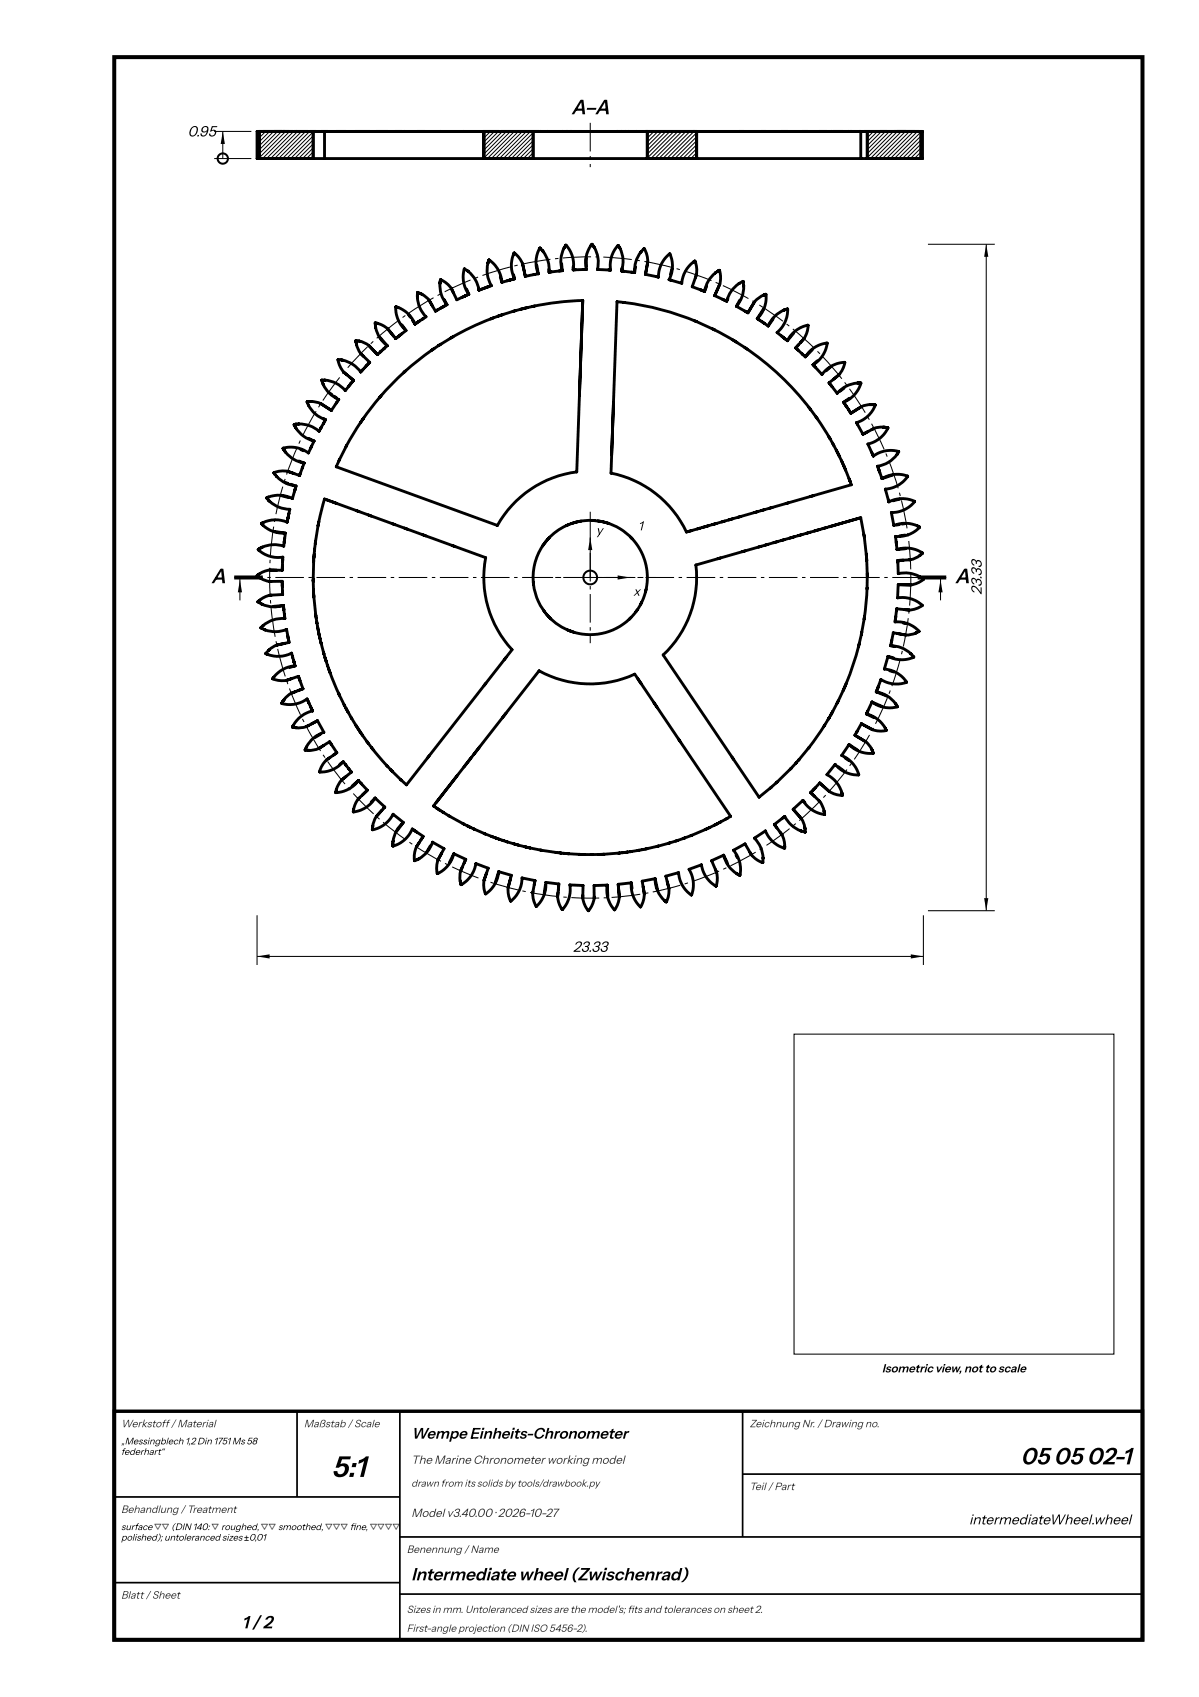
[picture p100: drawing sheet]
<svg xmlns="http://www.w3.org/2000/svg" width="210mm" height="297mm" viewBox="0 0 210 297" stroke-linecap="round" stroke-linejoin="round" font-family="sans-serif">
<defs><g id="words">
<text font-size="5.2" x="58" y="258.5">5:1</text>
<g font-size="4.1">
<text x="178.7" y="256.3">05</text>
<text x="184.5" y="256.3">05</text>
<text x="190.2" y="256.3">02-1</text>
</g>
<g font-size="3.6">
<text x="100" y="20">A–A</text>
<text x="36.9" y="102.1">A</text>
<text x="167.1" y="102.1">A</text>
</g>
<g font-size="3.1">
<text x="72" y="276.6">Intermediate wheel (Zwischenrad)</text>
<text x="42.3" y="285">1 / 2</text>
</g>
<text font-size="2.7" x="72" y="251.8">Wempe Einheits-Chronometer</text>
<g font-size="2.6">
<text x="32.8" y="23.9">0.95</text>
<text x="171.8" y="104.1" transform="rotate(-90 171.8 104.1)">23.33</text>
<text x="100.3" y="166.6">23.33</text>
</g>
<text font-size="2.5" x="169.6" y="266.8">intermediateWheel.wheel</text>
<g font-size="2.3">
<text x="104.3" y="93.6">y</text>
<text x="111.7" y="92.8">1</text>
<text x="110.8" y="104.3">x</text>
</g>
<text font-size="2.1" x="154.4" y="240.2">Isometric view, not to scale</text>
<g font-size="2.1" fill="#333">
<text x="72" y="256.2">The Marine Chronometer working model</text>
<text x="72" y="265.5">Model v3.40.00 · 2026-10-27</text>
</g>
<g font-size="1.9" fill="#333">
<text x="21.2" y="249.8">Werkstoff / Material</text>
<text x="53.2" y="249.8">Maßstab / Scale</text>
<text x="131.2" y="249.8">Zeichnung Nr. / Drawing no.</text>
<text x="131.2" y="260.8">Teil / Part</text>
<text x="21.2" y="264.8">Behandlung / Treatment</text>
<text x="71.2" y="271.8">Benennung / Name</text>
<text x="21.2" y="279.8">Blatt / Sheet</text>
</g>
<g font-size="1.8" fill="#333">
<text x="72" y="260.2">drawn from its solids by tools/drawbook.py</text>
<text x="71.2" y="282.3">Sizes in mm. Untoleranced sizes are the model's; fts and tolerances on sheet 2.</text>
<text x="71.2" y="285.6">First-angle projection (DIN ISO 5456-2).</text>
<text x="109.8" y="282.3">i</text>
</g>
<g font-size="1.6">
<text x="21.2" y="252.8">„Messingblech 1,2 Din 1751 Ms 58</text>
<text x="21.2" y="254.6">federhart“</text>
<text x="21.2" y="267.8">surface ▽▽ (DIN 140: ▽ roughed, ▽▽ smoothed, ▽▽▽ fne, ▽▽▽▽</text>
<text x="21.2" y="269.6">polished); untoleranced sizes ±0,01</text>
<text x="61.2" y="267.8">i</text>
</g>
</g></defs>
<g fill="none" stroke="#000" stroke-width=".5">
<path d="M45.4 23h9.4v4.8h-9.4zM45.4 23v4.8M54.8 23v4.8M56.8 23v4.8M84.7 23h8.6v4.8h-8.6zM84.7 23v4.8M93.3 23v4.8M113.3 23h8.6v4.8h-8.6zM113.3 23v4.8M121.9 23v4.8h-76.9v-4.8h116.5v4.8h-.2M150.7 23v4.8M151.8 23h9.4v4.8h-9.4z"/>
<path d="M151.8 23v4.8M161.2 23v4.8h-39.1M62.9 59.7l.7 .2 1 .6 1.5 1.6 .5-.6M62.9 59.7l-.6-.1 .1 .6M62.9 59.7h.1M65.7 57.2l.1 .1M65.8 57.3a5.3 5.3 0 0 0 2 3.2M66 56.6l.8 .3 1.1 .7 1.4 1.7 .6-.5M66 56.6h.1M66 56.6l-.3-.1 .1 .8M66.5 59l1.3 1.5M69.6 53.8a5.2 5.2 0 0 1 3 2.9"/>
<path d="M69.6 53.8l-.3-.1a4.9 4.9 0 0 0 1.8 4.1l-1.2 1M69.6 53.8h.1M70.3 58.4l-.4 .4M70.4 56.9l.5 .7M71.5 55.1l.3 .4M72.2 56.1l.4 .6M73.3 56.3l-.7 .4M73.4 56.2l-.1 .1M76.2 54.5l-1.4-2.3-.6-.5-1.1-.5a4.9 4.9 0 0 0 1.5 4.2l-1.3 .9M76.7 54.2l-.5 .3M77 49.5a5.2 5.2 0 0 0 1.2 3.8M77 49.5l.2-.6 .8 .5a5.4 5.4 0 0 1 2 3.1l1.4-.7"/>
<path d="M77 49.5v.2M77 49.4v.1M77.6 53.7l-1.4 .8M77.6 53.7l-.5 .3M77.8 52.5l.4 .8M78.2 53.3l-.6 .4M79.1 59l-.2 .2M79.1 59l-2.3 1.5M79.3 58.9l-.2 .1M81.4 51.8l-.6 .3M81.7 50.6l.4 .9M81.7 51.7l-.3 .1"/>
<path d="M82.1 51.5l-.7 .3M83.8 50.6v.2M83.8 50.8a5 5 0 0 0-2.5-3.7 5.2 5.2 0 0 0 .8 4.4M84.4 50.6l-.6 .2M85.3 50.3l-.5 .1M85.3 50.3l-1.5 .5M85.6 45.5a5.2 5.2 0 0 0 .4 4.5l-.7 .3M85.6 45.5a4.9 4.9 0 0 1 2.3 3.9M85.6 45.5l-.1 .2M85.9 55.8l-3.1 1.3-3.7 1.9M86.4 55.6l-.5 .2M87.6 48.5l.3 .9"/>
<path d="M87.9 55.1l-2 .7M88.1 55l-.2 .1M89.3 49l-1.4 .4M89.3 49l-.5 .1M89.8 54.5l-1.9 .6M89.9 48.1l.1 .5M90.3 54.4l-.5 .1M91.8 54l-2 .5M92.3 53.9l-.5 .1M93.2 53.7a48.4 48.4 0 0 1 8.8-1.1l-1 30a18.6 18.6 0 0 0-13.9 9.4l-28.2-10.3 .5-1.3M93.2 53.7l-1.4 .3M93.6 53.6l-.4 .1"/>
<path d="M94 46.5l.2 1.4M94.2 47.9l-2.2 .5a5.4 5.4 0 0 0-1.3-3.4l-.7-.7a4.9 4.9 0 0 0 .1 4.5l-.8 .2M94.5 43.4a5.3 5.3 0 0 1 1.6 4.2M94.5 43.4a4.9 4.9 0 0 0-.3 4.5M94.5 43.4l.1 .1M96.1 47.1v.5M96.5 47.6h-.4M98.3 46.2l.1 1.2M98.4 47.4l-2.3 .2M98.4 47.4h-.5M98.8 43.4a5.2 5.2 0 0 0-.4 4M98.8 43.4l.2-.5a4.9 4.9 0 0 1 1.3 4.3"/>
<path d="M98.8 43.3v.1M100.3 46.7v.5M100.7 47.2h-.4M102.6 45.2v1.5M102.7 47.2h-2.4M102.7 47.2h-.6M103.9 43.1l.1 .1M104 43.2a5.2 5.2 0 0 1 .6 4l2.3 .1M104 43.2l-.3-.4a4.9 4.9 0 0 0-1 4.4M106.5 47.2l.4 .1M108.5 43.3v.1M108.5 43.4a5.2 5.2 0 0 1 .3 4"/>
<path d="M108.5 43.4l-.3-.4a4.9 4.9 0 0 0-1.3 4.3M108.8 47.4l2.3 .3M108.8 47.4l.4 .1M108.9 46.9l-.1 .5M109.1 52.9l.3 .1M109.4 53a48.3 48.3 0 0 1 12.5 3.3M109.4 53l-1.4-.2-1 30a18.6 18.6 0 0 1 13.2 10.3l28.8-8.3-.2-.6M110.5 47.6l.4 .1M111.2 46.7l-.1 1M112.2 44.1a5.3 5.3 0 0 0-1.1 3.6M112.2 44.1l.6-.6 .4 .9a5.4 5.4 0 0 1-.2 3.6l2.3 .5M112.3 44l-.1 .1"/>
<path d="M114.9 48.4l.4 .1M115.3 48.5a4.9 4.9 0 0 1 2-4.1 5.2 5.2 0 0 1-.2 4.5M117.1 48.9l2.2 .7a4.9 4.9 0 0 1 2.4-3.9l.2 1a5.4 5.4 0 0 1-.7 3.5l2.1 .8M117.1 48.9l.4 .1M117.6 47l-.2 1M121.5 56.1l.4 .2M121.9 56.3l3.2 1.4M123.7 50.1l-.4 .9M124.7 57.5l.4 .2M125.1 57.7l3.6 2M125.2 47.8a5.3 5.3 0 0 0-1.9 3.2M125.2 47.8l.8-.5 .1 1a5.4 5.4 0 0 1-1 3.4l2.1 1"/>
<path d="M125.3 47.7l-.1 .1M127.4 52.3l-.2 .4M128.3 59.5l.4 .2M128.7 59.7l.4 .3M128.7 59.7l1.7 1.1M129.3 49.6a5.3 5.3 0 0 0-2.1 3.1M129.3 49.6l.8-.3 .1 .8M129.5 49.6h-.2M129.5 52.5l-.6 1.1M130.2 49.9v.2M130.2 50.1a5.3 5.3 0 0 1-1.3 3.5M130.4 54.5l.4 .2"/>
<path d="M132.6 55.8l1.2 .8M132.6 55.8l.4 .3M133.4 56.3l.4 .3M133.6 54.1l-1 1.7M133.8 51.6l-1.1 .6-.6 .6-1.2 2-2-1.2M133.8 51.6l.2-.1a4.9 4.9 0 0 1-1.4 4.3M133.8 51.6l-.1 .1M133.8 56.6l.7 .5M135.3 55.9l-.8 1.2M136.8 58.8l.4 .3M137.2 59.1l.6 .5M137.3 54.2l.5-.1a4.9 4.9 0 0 1-1.8 4.1l1.2 .9"/>
<path d="M137.3 54.2a5.2 5.2 0 0 0-2.8 2.9M137.3 54.2l-.1 .1M137.4 54.2h-.1M137.8 59.6a4.9 4.9 0 0 1 3.7-2.6l-.2 .9a5.4 5.4 0 0 1-2 3M138.9 58.3l-1.1 1.3M49.8 78.8l.1 .2M49.9 79a5.2 5.2 0 0 0 3.4 2.1M51.7 74.7l.1 .1M51.8 74.8a5.2 5.2 0 0 0 3.2 2.4M51.8 74.8v.1M51.8 74.2l-.3 .1 .3 .5M51.8 74.2l-.1 .1"/>
<path d="M51.9 74.2h-.1M52.3 74.2h-.5M52.3 74.2h-.1M52.6 78.7l.5 .2M54 70.9a5.2 5.2 0 0 0 3 2.6M54 70.9v.1M54.1 76.8l.9 .4M54.3 70.3l-.6 .1 .3 .5M54.3 70.3h-.1M54.3 70.3h.2M54.6 78.1l-.2 .3M55 77.2l-1 2.1a4.9 4.9 0 0 0-4.5-.8l.4 .5"/>
<path d="M56.5 67.2l.1 .1M56.6 73.2l.4 .3M56.6 67.3a5.3 5.3 0 0 0 2.7 2.6l-1.3 1.9-1.8-1.2-.8-.2-1.1-.1M56.8 66.5h.1M56.9 66.5a5.2 5.2 0 0 1 3.5 1.9l1-1.2M56.9 66.5l-.6 .1 .3 .7M57 73.5l-1.1 2a5.3 5.3 0 0 0-3.6-1.3M57.7 68.8l.4 .3M58.5 69.4l.4 .2M60.7 78l-1.3 2.4M60.7 78l-.1 .2M61.4 67.2l-.4 .4"/>
<path d="M62.4 60.2l.2 .7 .5 1 1.6 1.5-.5 .6M62.4 60.2v.1M63.1 65.1a5 5 0 0 0-3.9-2.1l.2 .9a5.4 5.4 0 0 0 2.5 2.7l-.5 .6M63.5 64.7l-.4 .4M63.5 73.3l-2.8 4.7M63.7 73.1l-.2 .2M64.2 64l-.3 .3M64.2 64l-1.1 1.1M66.5 69.5l-3 3.8M66.6 61.5l-.1 .2M66.8 69.2l-.3 .3M66.8 61.4l-.2 .1"/>
<path d="M67.8 60.5l-1.2 1M70.8 65.1l-2.2 2.1-2.1 2.3M70.8 65.1l-.2 .1M71 64.9l-.2 .2M75.6 61.3l-2.4 1.8-2.4 2M76 61l-.4 .3M76.8 60.5l-1.2 .8M77.2 60.2l-.4 .3M130.4 60.8a48.2 48.2 0 0 1 11.5 10.8M130.4 60.8l.4 .3M139.3 60.9l1.7 1.6a4.9 4.9 0 0 1 3.8-2.4 5.2 5.2 0 0 1-2.5 3.7M139.3 60.9l.4 .4"/>
<path d="M141.6 71.3l.3 .3M141.9 71.6l1.2 1.7M142.2 61.2l-1.1 1.1M142.3 63.8l1.6 1.7a4.9 4.9 0 0 1 4-2l-.3 .9a5.4 5.4 0 0 1-2.5 2.6l1.5 1.8a4.9 4.9 0 0 1 4.1-1.7 5.2 5.2 0 0 1-3 3.3l1.2 1.9 1.9-1.1 .8-.3 1-.1M142.3 63.8l.4 .5M142.8 72.9l.3 .4M143 63.2l-.7 .6M143.1 73.3l2.2 3.5M145.1 76.4l.2 .4M145.3 76.8l.7 1.2M145.4 64.3l-.8 .6M145.7 77.6l.3 .4"/>
<path d="M146 78l.6 1.2M146.4 78.8l.2 .4M146.6 79.2l.9 1.8M147.7 68l-.8 .5M148.7 69.7l-.8 .6M149.9 74l1.2 2 1.9-1 .8-.2h1.1M149.9 74l.2 .3M152.6 70.8h.6a4.9 4.9 0 0 1-3.3 3.2M152.6 70.8h.2M152.6 79.3l.3 .5M154.9 74.8h.5a4.9 4.9 0 0 1-3.5 2.9l1 2.1M154.9 74.8h.1"/>
<path d="M157 79.5a5.2 5.2 0 0 1-3.4 2.1l.3 .7M157 79.5l.3-.4a4.9 4.9 0 0 0-4.4 .7M157.1 79.4l-.1 .1M45.2 96.2a5.2 5.2 0 0 0 4.3 1.3l-.1 2.3h-2.2l-1.2 .3-.8 .5M45.2 96.2l.1 .1M46 91.9a5.2 5.2 0 0 0 4 1.4l-.2 1.5M46 91.9l.1 .1M47 87.5l.1 .1M47.1 87.6a5.2 5.2 0 0 0 3.6 1.5l-.1 .8M48 82.7l.9-.2a5.4 5.4 0 0 1 3.5 .7M48 82.7l.1 .3M48 93l1.7 .3"/>
<path d="M48 82.9l.1 .1M48.1 82.7h-.1M48.1 83l.3 .4M48.4 83.3v.1M48.4 83.4a5.2 5.2 0 0 0 3.4 1.6l-.2 .8M49.3 86.8l1.2 .3M49.8 94.8l-.1 .8a5 5 0 0 0-4.5 .6M49.8 94.3v.5M50 84.5l.4 .1M50.4 90.6l-.1 .8a4.9 4.9 0 0 0-4.5 .3l.2 .2M50.5 90.5l-.1 .1M50.6 89.9l-.2 .7"/>
<path d="M50.6 89.9l-.1 .2M50.9 84.8l.5 .1M51.6 85.8l-.4 1.5a4.9 4.9 0 0 0-4.5-.1l.4 .4M51.6 85.8v.2M52.3 80.7l1 .4M52.6 82.9l-.2 .3M53 81.8l-.1 .2M53 81.8l-.6 1.4M53.3 81.1l-.3 .7M54.9 98.1l-.1 3.5M54.9 98.1v.3M55 97.5l-.1 .6"/>
<path d="M55 97v.5M55.1 96.1v.2M55.1 96.1l-.1 1.4M55.2 94.7l.7-3.9 .9-3.5 28.2 10.3a18.6 18.6 0 0 0 4.6 16.1l-18.4 23.7-1.1-1M55.2 94.7v.5M55.2 94.7l-.1 1.4M57.3 87.5l.4 .2M58.2 87.8l.7 .3M59.4 80.4l-.1 .3M95.9 94.3a10 10 0 0 0-2.5 8M96.2 94l-.3 .3M99.1 92l-1.7 1-1.5 1.3"/>
<path d="M99.6 91.8l-.5 .2M100.4 91.5l-.4 .1M101.1 91.3l-.3 .1M101.3 91.3l-2.2 .7M101.7 91.2l-.4 .1M103.7 91.1l-2.4 .2M103.7 91.1h.4M103.7 91.1l2.3 .3M104.6 91.2h.4M106 91.4a10 10 0 0 1 4.6 2.9M106 91.4l.6 .2M110.4 94l.2 .3"/>
<path d="M110.6 94.3a10 10 0 0 1-.5 14.1M121.1 92.8l-.7 .3M122.5 92.4l-.4 .2M124 92l-1 .3M125.4 91.6l-.7 .2M126.1 97.7l-.5 .1M126.8 91.2l-.4 .1M128.3 90.8l-.7 .2M129.7 90.4l-.5 .1M130.4 96.4l-.5 .2M132.6 89.6l-.5 .1M133.3 95.6l-.5 .1"/>
<path d="M133.8 89.2l-.5 .2M134.5 95.3l-.5 .1M135.2 88.8l-.5 .2M137.3 94.4l-.5 .2M138.1 88l-.5 .1M142.3 86.8l-.4 .1M143.5 92.7l-.9 .2M144.7 92.3l-.7 .2M147.3 80.6l.2 .4M147.5 81l1.3 3.2M148.6 83.8l.2 .4M151.2 93.5l.1 .5"/>
<path d="M151.3 94l-.6-3.4-28.9 8.3a18.6 18.6 0 0 1-5.7 15.7l16.8 24.9 2.1-1.7M151.3 94l.4 3.4M151.6 96.9l.1 .5M151.7 97.4l.1 3.4M153.9 82.3l.5 1.5M153.9 82.3l.1 .4M154.4 83.8a4.9 4.9 0 0 1 4.5-.4 5.2 5.2 0 0 1-3.9 2.2l.6 2.2M155.5 87.5l.1 .3M155.6 87.8a4.9 4.9 0 0 1 4.5 0 5.2 5.2 0 0 1-4.1 1.9l.5 2.3a5.2 5.2 0 0 1 4.2 .1M156.3 83.1l-1.9 .7M157 96.2a4.9 4.9 0 0 1 4.5 .6l-.4 .4M157.2 98.1v2.3a5.3 5.3 0 0 1 3.8 .5"/>
<path d="M157.2 98.1v.4M157.4 91.8l-.4 .1M157.5 87.4l-1.2 .3M158.4 91.6l-.5 .1M158.5 93.6l-1 .2M158.5 96l-1.5 .2M160.6 92l.1 .1M160.7 92.1l.3 .1a4.9 4.9 0 0 1-4.2 1.7l.2 2.3M161.1 97.2l-.7 .4-1 .4-2.2 .1M161.2 97.1l-.1 .1M45.2 100.6l-.2 .2 .5 .3M45.3 101l.2 .1"/>
<path d="M45.3 100.5l-.1 .1M45.4 105.1l-.2 .3 .7 .4M45.5 101.1l.9 .5 .8 .2 2.2-.1v.8M45.5 105l-.1 .1M45.8 105.7l.1 .1M45.9 105.8a5.3 5.3 0 0 0 3.7 .2M46.1 109.5l-.4 .4 .7 .3M46.1 109.5l-.1 .1M46.3 110.2h.1M46.4 110.2a5.3 5.3 0 0 0 3.8 0l.3 1.5M47.1 113.8l-.6 .5a4.9 4.9 0 0 0 4.5 0l.4 1.5M47.1 113.8l-.1 .1"/>
<path d="M47.3 104.2l-1.2 .4-.7 .5M47.5 104.2h-.2M49.4 102.5v.2M49.4 102.5l.1 1.6-2.2 .1M49.5 103.5v.4M49.6 106l-1.7 .1M49.6 106l.2 1.5M49.8 107.5l.1 .8a5.2 5.2 0 0 0-3.8 1.2M49.8 107.5v.2M50.4 111.3l.1 .4M50.5 111.7l.1 .7-2.1 .5-1.4 .9M51.4 115.6v.2"/>
<path d="M51.4 115.8l.3 .7M51.7 116.5a4.9 4.9 0 0 0-3.9 2.3l.9 .3a5.4 5.4 0 0 0 3.5-.7l.3 .7M51.7 116.5l-1 .3M52.3 118.6l.2 .5M52.5 119.1l.5 1.4-2 .8-.7 .5-.5 .6M54.8 101.3v.3M54.8 101.6l.1 2M54.8 101.6v.2M54.9 103.2v.4M54.9 103.6v.7M54.9 104.1v.2M54.9 104.3v.2"/>
<path d="M54.9 104.3l.4 3.4M55.3 107.5v.2M55.3 107.7l.2 1.4M55.3 107.7v.5M55.5 108.9v.2M55.5 109.1l.4 2M55.8 110.9l.1 .2M55.9 111.1l.3 1.3M56.2 112.4v.3M56.2 112.4l.5 2M56.6 114.2l.1 .2M56.7 114.4l.6 2"/>
<path d="M57.3 116.4l2 5.1M57.3 116.4l.1 .2M85.1 119.6l-.3 .4M88.6 115.1l-.3 .4M93.4 101.9v.4M93.4 102.3a10 10 0 0 0 2.6 5.6M95.1 106.8l.3 .3M95.6 107.4l.4 .5M96 107.9l1 .9 1.1 .8 1.8 .9M96.1 108l.3 .3M99.4 110.2l.5 .3M99.9 110.5l.6 .1"/>
<path d="M110.1 108.4a10 10 0 0 1-10.2 2.1M110.4 108.1l-.3 .3M111.5 106.8l-.2 .3M112.3 105.4l-.1 .3M113.1 103.2l-.1 .4M150.3 113.1l-.7 2.4a48.5 48.5 0 0 1-2.9 7.2M150.4 112.6l-.1 .5M150.8 111.1l-.5 2M150.9 110.6l-.1 .5M151.3 108.4l-.5 2.7M151.3 107.9v.5M151.8 102.9l-.5 5.5"/>
<path d="M151.8 102.9v.2M151.8 100.4v.4M151.8 100.8v2.1M155.4 114.9l-.6 2.2a4.9 4.9 0 0 1 3.9 2.3 5.2 5.2 0 0 1-4.5-.5l-.5 1.5M155.4 114.9l1 .2M155.7 117.4l.7 .2M155.9 113a5.3 5.3 0 0 1 3.5 1.4M155.9 113l.7 .2M156.1 112.3l-.2 .7M156.1 112.3l-.1 .1M156.1 112.1v.2M156.8 108.1l-.1 .7a4.9 4.9 0 0 1 4.2 1.7l-.5 .3"/>
<path d="M156.8 107.9v.2M157 106.6l-.1 .3M157 106.6l-.2 1.5M158.1 109.1h.5M159.4 114.4l.6 .6a4.9 4.9 0 0 1-4.6-.1M159.4 114.4l.1 .1M160.4 110.8l-1.1 .3h-.8l-2.1-.4-.3 1.6M160.4 110.8h-.2M161 100.9l.6 .5-.8 .5a5.4 5.4 0 0 1-3.6 .4l-.1 2.3a4.9 4.9 0 0 1 4.3 1.4l-.8 .5a5.5 5.5 0 0 1-3.6 .1M161 100.9l.1 .1M49.5 122.8l-.2 .3a4.9 4.9 0 0 0 4.5-.8l.6 1.4M49.5 122.8l-.1 .1"/>
<path d="M49.8 122.4l-.3 .4M49.8 122.4l-.1 .1M51.8 127.4h1.1l.7-.2 2-1.1 1.1 2.1a5.2 5.2 0 0 0-3.1 2.5M51.8 127.4h.1M53.4 131.2l.6 .1M53.5 131.1l-.1 .1M53.6 130.7l-.2 .5M53.6 130.7v.2M53.9 131.3h.1M54 131.3l1.1-.1 .7-.2 1.9-1.2 1.3 1.9a5.4 5.4 0 0 0-2.7 2.5l-.4 .9a4.9 4.9 0 0 0 4.2-1.8l1.4 1.8-1.7 1.4-.5 .6-.4 1M54.1 131.3h-.1M54.4 123.7l.3 .7"/>
<path d="M54.4 123.7l.1 .2M54.6 124.3l.1 .1M54.7 124.4a4.9 4.9 0 0 0-3.5 2.9l.6 .1M56.1 128.5l-.9 .5M57.8 130l.2 .3M58.9 138.1v.2M59.2 121.3l.1 .2M59.3 121.5l2.3 4.3M59.3 121.5l.1 .2M59.9 133.5l-.4 .2M61.5 125.6l.1 .2M61.6 125.8l2.6 4"/>
<path d="M62.7 139.8l-.4 .8-.4 1.2M62.8 136.6a4.9 4.9 0 0 1-4.1 2.1l.2-.6M62.8 136.6l1.5 1.7-1.6 1.5M62.8 136.6l-1.2 1M62.9 139.7l-.2 .1M64.2 129.8l.9 1.1M64.2 129.8l.3 .3M65.1 130.9l2.6 3.1M65.1 130.9l.2 .3M65.7 139.7a4.9 4.9 0 0 1-3.9 2.4l.1-.3M65.7 139.7l-.7 .7M65.7 139.7l1.7 1.6"/>
<path d="M67.7 134l1 1M67.7 134l.2 .2M68.3 134.7l.4 .3M68.7 135l1.4 1.4M70.1 136.4l.2 .2M75.1 132.3l-.3 .4M80 135.8l-3.7 4.7M84 130.7l-1.1 1.4M135 137.8l-.2 .1M136 136.9l-1 .9M136 136.9l-.1 .1M138.5 134.5l-.2 .1"/>
<path d="M138.5 134.5l-2.5 2.4M139.4 133.5l-.9 1M139.4 133.5l-.1 .1M141.6 130.8l-.1 .2M141.6 130.8l-2.2 2.7M142.5 138.2l-.6 .5 1.6 1.6a3.9 3.9 0 0 1 .8 2.3 5.2 5.2 0 0 1-3.7-2.5M142.5 138.2l1-1.2a5.4 5.4 0 0 0 3 2.1l.9 .1v-.3M142.7 137.9l-.2 .3M144.4 126.9l-2.8 3.9M144.4 126.9l-.1 .2M145.1 125.7l-.7 1.2M145.1 125.7l-.1 .2"/>
<path d="M146.7 122.7l-1.6 3M146.7 122.7l-.2 .4M146.8 134.2l1 .8M147.4 138.8v.1M147.9 132.7l.6 .4M148.6 130.3l-1.3 1.9a4.9 4.9 0 0 1 3 3.4 5.2 5.2 0 0 1-4.1-1.8l-1.4 1.8a5.2 5.2 0 0 1 2.6 3.3M148.6 130.3l1.5 .9M150 128l-.4 .7 2.2 1.4 .6 .6 .5 1.1a4.9 4.9 0 0 1-4.3-1.5M150 128l-.1 .2M151.7 125a5.2 5.2 0 0 1 3.3 2.5M151.7 125l1.3 .6M151.9 124.4l-.1 .4"/>
<path d="M152.6 122.9l-.9 2.1M152.6 122.9l1.8 .8M153.4 121.1a5 5 0 0 1 3.7 2.6 5.2 5.2 0 0 1-4.5-.8M153.4 121.1l1.8 .7M153.7 120.4l-.3 .7M153.7 120.2v.2M155 127.4v.1M155 127.5l.1 .4-.9 .1a5.4 5.4 0 0 1-3.4-1.3l-.8 1.3M61.9 141.8v.1M61.9 141.6v.2M65.2 144.6v.6a4.9 4.9 0 0 0 3.6-2.7l1.8 1.4a5.2 5.2 0 0 0-1.8 3.3M65.3 144.5l-.1 .1"/>
<path d="M67.4 141.3l-1.5 1.6-.4 .7-.3 1M67.4 141.3l-.2 .1M68.8 147.6v.2M68.8 147.2v.2M68.8 147.2v.6M70.5 144.1l-1.1 1.4M72.8 145.5l-.6-.4a4.9 4.9 0 0 1-3.4 2.9v-.2M72.8 145.5l1.3 .9a5.4 5.4 0 0 0-1.6 3.2v1l.6-.2M72.8 145.5l.2 .1M73.1 150.4l-.1 .1M75.3 148l-.6 1.1M78.6 142.8l.2 .1"/>
<path d="M78.8 142.9l-2.9-1.8 18.5-23.7a18.6 18.6 0 0 0 16.7 .6l16.8 24.9-.6 .3M78.8 142.9l2.4 1.3M79.4 149.4l2.1 1-.9 2-.1 .8 .1 1.1M79.4 149.4a4.9 4.9 0 0 1-2.9 3.5l-.1-1a5.4 5.4 0 0 1 1.3-3.4l-2-1.1a5.2 5.2 0 0 1-2.6 3M79.4 149.4l-.7 1.6M80.6 154.1v.2M80.6 154.3v.2M80.6 154.5v.2M81 144.1l.2 .1M81.2 144.2l1.8 .9M82.8 145l.2 .1M83 145.1l1.9 .9"/>
<path d="M84.7 145.9l.2 .1M84.9 146l1.3 .5M86 146.4l.2 .1M86.2 146.5l3.9 1.2M87.3 152.6a4.9 4.9 0 0 1-2.3 3.8l-.3-.9a5.4 5.4 0 0 1 .8-3.5l-2.2-.9a4.9 4.9 0 0 1-2.6 3.7l-.1-.3M87.3 152.6l2.2 .6a5.4 5.4 0 0 0-.5 3.6l.4 .9a4.9 4.9 0 0 0 2-4l2.2 .4a5.4 5.4 0 0 0-.1 3.6l.4 .9a4.9 4.9 0 0 0 1.6-4.2l2.3 .3a5.4 5.4 0 0 0 .1 3.6l.5 .9a4.9 4.9 0 0 0 1.4-4.3l2.3 .1a5.4 5.4 0 0 0 .3 3.6l.6 .8 .6-.8a5.4 5.4 0 0 0 .4-3.6l2.3-.1M87.3 152.6l-.6 1.8M89.9 147.7h.2M90.1 147.7l2 .6M91.9 148.2l.2 .1M92.1 148.3l.7 .1M92.6 148.4h.2"/>
<path d="M92.8 148.4l2 .4M94.6 148.8h.2M94.8 148.8l2.7 .4M95.5 154.9l-.2 1.5M97.3 149.2h.2M97.5 149.2l.7 .1M98 149.3h.2M98.2 149.3l3.4 .2M101.4 149.5h.2M101.6 149.5l2.1 .1M103.5 149.6h.2M105.1 149.5l-1.4 .1"/>
<path d="M105.1 149.5h-.3M105.7 149.5h-.2M105.7 149.5h-.6M106.3 154.9l.1 2M108.5 149.3l-2.8 .2M108.5 149.3h-.2M109.8 149.1l-1.3 .2M109.8 149.1l-.2 .1M110.5 154.5l-2.3 .3a5.4 5.4 0 0 1-.1 3.6l-.5 .8a4.9 4.9 0 0 1-1.3-4.3M110.5 154.5a4.9 4.9 0 0 0 1.7 4.2l.4-.9 .2-1.4M110.5 154.5l.1 1M111.9 148.8h-.2"/>
<path d="M111.9 148.8l-2.1 .3M112.6 155.2l.2 1.2M114.7 153.8a5.2 5.2 0 0 0 1.7 3.9M114.7 153.8l-2.3 .4 .4 2.2M114.7 153.8l.4 1.9M115.2 148.1l-3.3 .7M115.2 148.1h-.2M116.3 157.6l.1 .1M116.4 157.7l.1 .1M117.2 147.5l-.2 .1M117.2 147.5l-2 .6M118.5 147.1l-1.3 .4"/>
<path d="M118.5 147.1l-.2 .1M119.8 146.7l-1.3 .4M119.8 146.7l-.2 .1M121.1 146.2l-.2 .1M121.1 146.2l-1.3 .5M123.6 145.1l-.2 .1M123.6 145.1l-2.5 1.1M125.2 155l.1 .1M125.2 152.2l.2 .5M125.3 155.1a5.2 5.2 0 0 1-2.5-3.7l-2.2 .7a4.9 4.9 0 0 1 .4 4.5 5.2 5.2 0 0 1-2.2-3.9l-2.2 .6a5.4 5.4 0 0 1 .4 3.6l-.3 .9-.3-.1M125.4 152.7l.2 1.4-.3 1M125.5 144.2l-1.9 .9"/>
<path d="M125.5 144.2l-.4 .2M126.7 149.7a5 5 0 0 0 2.8 3.5 5.2 5.2 0 0 0-1.1-4.4l2-1.1a5.4 5.4 0 0 0 2.2 2.9l.9 .4 .1-.9M126.7 149.7l-2.1 .9 .8 2.1M126.7 149.7l.6 1.3M127.3 143.2l-1.8 1M127.3 143.2l-.2 .1M128.8 149.7l.3 .4M133.6 150.1v.2M137.2 143l-.3 .2M137.4 148.1v.3a4.9 4.9 0 0 1-3.4-3l-1.9 1.3a5.2 5.2 0 0 1 1.5 3.4M137.4 148.1v.2M140.2 145.4a5.2 5.2 0 0 1-2.8-2.5l-1.8 1.4 1.3 1.8 .3 .8 .2 1.2"/>
<path d="M140.2 145.4l.1 .1M140.6 140.1l-1.8 1.5 1.5 1.7 .4 .7 .3 1.6-.8-.2M140.6 140.1l.3 .3"/>
</g>
<g fill="none" stroke="#000" stroke-width=".18">
<path d="M37.5 27.8h6.5M37.5 23h6.5M39 23v4.8M45.8 23l-.4 .4M46.5 23l-1.1 1.1M47.2 23l-1.8 1.8M47.9 23l-2.5 2.5M48.6 23l-3.2 3.2M49.3 23l-3.9 3.9M50 23l-4.6 4.6M50.7 23l-4.7 4.8M51.4 23l-4.7 4.8"/>
<path d="M52.1 23l-4.7 4.8M52.8 23l-4.7 4.8M53.5 23l-4.7 4.8M54.2 23l-4.7 4.8M54.8 23.1l-4.6 4.7M54.8 23.8l-3.9 4M54.8 24.5l-3.2 3.3M54.8 25.2l-2.5 2.6M54.8 25.9l-1.8 1.9M54.8 26.6l-1.1 1.2M54.8 27.3l-.4 .5M85.2 23l-.5 .5"/>
<path d="M85.9 23l-1.2 1.2M86.6 23l-1.9 1.9M87.3 23l-2.6 2.6M88 23l-3.3 3.3M88.7 23l-4 4M89.4 23l-4.7 4.7M90.1 23l-4.8 4.8M90.8 23l-4.8 4.8M91.5 23l-4.8 4.8M92.2 23l-4.8 4.8M92.9 23l-4.8 4.8M93.3 23.2l-4.5 4.6"/>
<path d="M93.3 23.9l-3.8 3.9M93.3 24.6l-3.1 3.2M93.3 25.3l-2.4 2.5M93.3 26l-1.7 1.8M93.3 26.7l-1 1.1M93.3 27.4l-.3 .4M113.8 23l-.5 .5M114.5 23l-1.2 1.2M115.2 23l-1.9 1.9M115.9 23l-2.6 2.6M116.6 23l-3.3 3.3M117.3 23l-4 4"/>
<path d="M118 23l-4.7 4.7M118.7 23l-4.8 4.8M119.4 23l-4.8 4.8M120.1 23l-4.8 4.8M120.8 23l-4.8 4.8M121.5 23l-4.8 4.8M121.9 23.2l-4.5 4.6M121.9 23.9l-3.8 3.9M121.9 24.6l-3.1 3.2M121.9 25.3l-2.4 2.5M121.9 26l-1.7 1.8M121.9 26.7l-1 1.1"/>
<path d="M121.9 27.4l-.3 .4M152.2 23l-.4 .4M152.9 23l-1.1 1.1M153.6 23l-1.8 1.8M154.3 23l-2.5 2.5M155 23l-3.2 3.2M155.7 23l-3.9 3.9M156.4 23l-4.6 4.6M157.1 23l-4.7 4.8M157.8 23l-4.7 4.8M158.5 23l-4.7 4.8M159.2 23l-4.7 4.8"/>
<path d="M159.9 23l-4.7 4.8M160.6 23l-4.7 4.8M161.2 23.1l-4.6 4.7M161.2 23.8l-3.9 4M161.2 24.5l-3.2 3.3M161.2 25.2l-2.5 2.6M161.2 25.9l-1.8 1.9M161.2 26.6l-1.1 1.2M161.2 27.3l-.4 .5M162.4 42.8h11.7M172.6 42.8v116.6M103.3 94.1v7h7"/>
<path d="M42 101.1v4M164.6 101.1v4M162.4 159.4h11.7M45 160.2v8.7M45 167.4h116.6M161.6 160.2v8.7M139 181h56v56h-56z"/>
</g>
<g fill="none" stroke="#000" stroke-width=".35">
<circle cx="39" cy="27.8" r=".9"/>
<circle cx="103.3" cy="101.1" r="1.2"/>
</g>
<g fill="#000">
<path d="M39 23l.4 2.2h-.8zM172.6 42.8l.4 2.2h-.7zM103.3 94.1l.4 2.2h-.7zM42 101.5l.4 2.2h-.8zM108.1 100.7l2.2 .4-2.2 .3zM164.6 101.5l.4 2.2h-.7zM172.3 157.2h.7l-.4 2.2zM45 167.4l2.2-.4v.8zM159.4 167l2.2 .4-2.2 .4z"/>
<path d="M103.2 21.5h.2v5h-.2zM103.2 27.3h.2v.6h-.2zM103.2 28.7h.2v.6h-.2z"/>
<path d="M103.2 89.6h.2v5h-.2zM103.2 95.4h.2v.6h-.2zM103.2 96.8h.2v5h-.2zM103.2 102.6h.2v.6h-.2zM103.2 104h.2v5h-.2zM103.2 109.8h.2v.6h-.2zM103.2 111.2h.2v1.4h-.2z"/>
<path d="M41 101h5v.2h-5zM46.8 101h.6v.2h-.6zM48.2 101h5v.2h-5zM54 101h.6v.2h-.6zM55.4 101h5v.2h-5zM61.2 101h.6v.2h-.6zM62.6 101h5v.2h-5zM68.4 101h.6v.2h-.6zM69.8 101h5v.2h-5zM75.6 101h.6v.2h-.6zM77 101h5v.2h-5zM82.8 101h.6v.2h-.6zM84.2 101h5v.2h-5zM90 101h.6v.2h-.6zM91.4 101h5v.2h-5zM97.2 101h.6v.2h-.6zM98.6 101h5v.2h-5zM104.4 101h.6v.2h-.6zM105.8 101h5v.2h-5zM111.6 101h.6v.2h-.6zM113 101h5v.2h-5zM118.8 101h.6v.2h-.6zM120.2 101h5v.2h-5zM126 101h.6v.2h-.6zM127.4 101h5v.2h-5zM133.2 101h.6v.2h-.6zM134.6 101h5v.2h-5zM140.4 101h.6v.2h-.6zM141.8 101h5v.2h-5zM147.6 101h.6v.2h-.6zM149 101h5v.2h-5zM154.8 101h.6v.2h-.6zM156.2 101h5v.2h-5zM162 101h.6v.2h-.6zM163.4 101h2.2v.2h-2.2z"/>
<path d="M91.8 101h5v.2h-5zM97.6 101h.6v.2h-.6zM99 101h5v.2h-5zM104.8 101h.6v.2h-.6zM106.2 101h5v.2h-5zM112 101h.6v.2h-.6zM113.4 101h1.4v.2h-1.4z"/>
<path d="M159.1 106.8h.1v.6h-.2zM158.9 108.2h.2l-.1 .7-.8 4.3-.2-.1zM157.9 113.9h.1l-.1 .6h-.2zM157.5 115.2l.2 .1-.2 .7-1.3 4.1h-.2zM155.8 120.8l.1 .1-.2 .6-.2-.1zM155.2 122.1l.2 .1-.3 .7-1.8 3.8-.1-.1zM152.8 127.4h.2l-.3 .6-.2-.1zM152.1 128.6l.2 .1-.4 .6-2.3 3.7-.1-.1zM149 133.5l.2 .1-.4 .5-.1-.1zM148.2 134.6l.1 .1-.4 .6-2.7 3.3-.2-.1zM144.5 139.1l.1 .1-.4 .5-.1-.2zM139.9 143.6l3.6-3.5 .1 .1-3.1 3-.5 .5zM138.8 144.5l.4-.4 .2 .1-.5 .4zM134.1 147.9l4.1-2.9 .1 .1-3.5 2.5-.6 .4zM132.9 148.6l.5-.3 .1 .2-.5 .3zM127.8 151.5l4.4-2.4 .1 .1-3.7 2.1-.7 .3zM126.6 152.1l.5-.3 .1 .2-.6 .2zM121.2 154.2l4.7-1.8v.1l-4 1.6-.7 .3zM119.8 154.6l.6-.2 .1 .2-.6 .2zM114.2 156l4.9-1.1v.1l-4.1 1.1-.7 .1zM112.9 156.3l.6-.1v.2l-.6 .1zM107.1 157l5-.6v.2l-4.3 .5-.7 .1zM105.7 157.1l.6-.1v.2h-.6zM100 157l4.9 .1v.2l-4.3-.1h-.6zM98.6 156.9l.6 .1v.1h-.6zM92.8 156.1l5 .7v.2l-4.3-.6-.7-.1zM91.5 155.8l.5 .2v.1l-.6-.1zM85.9 154.3l4.8 1.4v.1l-4.2-1.1-.7-.2zM84.5 153.9l.6 .2v.1l-.6-.2zM79.2 151.6l4.6 2-.1 .2-3.9-1.7-.7-.3zM77.9 151l.6 .3-.1 .2-.5-.3zM72.9 148.1l4.3 2.6-.1 .1-3.7-2.1-.6-.4zM71.7 147.3l.5 .4-.1 .1-.5-.3zM67.1 143.8l4 3.1-.1 .1-3.5-2.6-.5-.4zM66.1 142.9l.4 .4-.1 .1-.5-.3zM61.8 138.9l.1-.1 3.6 3.6-.2 .1zM60.8 137.9l.2-.1 .4 .4-.2 .1zM57.3 133.3l.1-.1 3.1 4-.2 .1zM56.5 132.2l.1-.1 .4 .5-.2 .1zM53.5 127.1l.2-.1 2.5 4.4-.2 .1zM52.9 125.9l.1-.1 .3 .5-.2 .1zM50.6 120.5h.2l1.9 4.6h-.2zM50.1 119.2l.2-.1 .2 .6-.2 .1zM48.5 113.6h.2l1.3 4.8h-.1zM48.2 112.2h.2l.1 .6h-.2zM47.4 106.4h.1l.8 5-.2 .1zM47.2 105h.2l.1 .6h-.2zM47.1 99.4h.2l.1 4.8h-.2zM47.2 98h.2l-.1 .6h-.1zM47.8 92.2h.2l-.6 5h-.2zM48.1 90.7l.1 .1-.1 .6-.1-.1zM49.4 85.1l.2 .1-1.2 4.8h-.2zM49.8 83.8l.2 .1-.2 .5h-.2zM51.9 78.3l.2 .1-1.8 4.7-.2-.1zM52.5 77.1h.2l-.3 .6-.2-.1zM55.3 71.9l.1 .1-2.4 4.4-.2-.1zM56 70.7l.2 .1-.4 .5-.1-.1zM59.4 66l.1 .1-2.9 4-.2-.1zM60.3 64.9l.1 .1-.4 .5-.1-.1zM63.7 61.2l.6-.6 .1 .2-3.5 3.6-.1-.1zM64.8 60.1l.5-.4 .1 .1-.4 .4zM65.9 59.1l3.9-3.1 .1 .1-3.9 3.2zM70.4 55.5l.5-.4 .1 .2-.5 .3zM71.6 54.7l4.3-2.7v.2l-4.2 2.6zM76.6 51.6l.5-.2 .1 .1-.6 .3zM77.8 51l4.5-2.1 .1 .2-4.5 2zM83.1 48.6l.6-.2v.2l-.6 .2zM84.4 48.1l4.8-1.4 .1 .1-4.8 1.5zM90 46.5l.6-.2v.2l-.5 .1zM91.4 46.1l4.9-.8 .1 .2-5 .8zM97.1 45.2l.6-.1 .1 .2-.6 .1zM98.5 45.1l5-.2v.1l-4.9 .2zM104.2 44.9h.6v.2l-.6-.1zM105.6 44.9l5 .4v.2l-5-.4zM111.4 45.4l.6 .1v.2l-.6-.1zM112.8 45.7l4.9 1-.1 .2-4.8-1.1zM118.5 46.9l.5 .2v.2l-.6-.2zM119.8 47.3l4.8 1.7-.1 .2-4.7-1.7zM125.3 49.3l.6 .3-.1 .1-.6-.2zM126.6 49.9l4.5 2.3-.1 .1-4.5-2.2zM131.8 52.6l.5 .3-.1 .1-.5-.3zM133 53.3l4.1 2.8-.1 .2-4.1-2.8zM137.7 56.6l.5 .4-.1 .1-.5-.3zM138.8 57.5l3.8 3.4-.1 .1-3.8-3.4zM143 61.6l.2-.2 .4 .5-.1 .1zM144 62.6l.2-.2 .4 .6 2.8 3.2-.1 .1zM147.8 67l.1-.1 .4 .5-.1 .1zM148.6 68.1l.2-.1 .4 .6 2.3 3.6-.1 .1zM151.8 73l.2-.1 .3 .5-.2 .1zM152.5 74.2l.1-.1 .4 .6 1.8 3.9-.1 .1zM155 79.4l.2-.1 .2 .6-.2 .1zM155.5 80.7l.2-.1 .2 .7 1.4 4.1-.2 .1zM157.4 86.3l.1-.1 .2 .6h-.2zM157.7 87.6h.2l.2 .7 .8 4.2h-.2zM158.8 93.3h.2l.1 .6h-.2zM159 94.7h.2v.7l.3 4.2h-.2zM159.4 100.4h.1v.6h-.1zM159.4 101.1h.1v.7l-.2 4.2h-.2z"/>
</g>
<path d="M20 10h180v277h-180zM41 101.1h5M160.6 101.1h5" fill="none" stroke="#000" stroke-width=".7" stroke-linecap="butt"/>
<path d="M20 247h180v40h-180z" fill="none" stroke="#000" stroke-width=".6"/>
<path d="M52 247v15M70 247v40M130 247v22M130 258h70M20 262h50M20 277h50M70 269h130M70 279h130" fill="none" stroke="#000" stroke-width=".3"/>
<use href="#words"/>
</svg>
